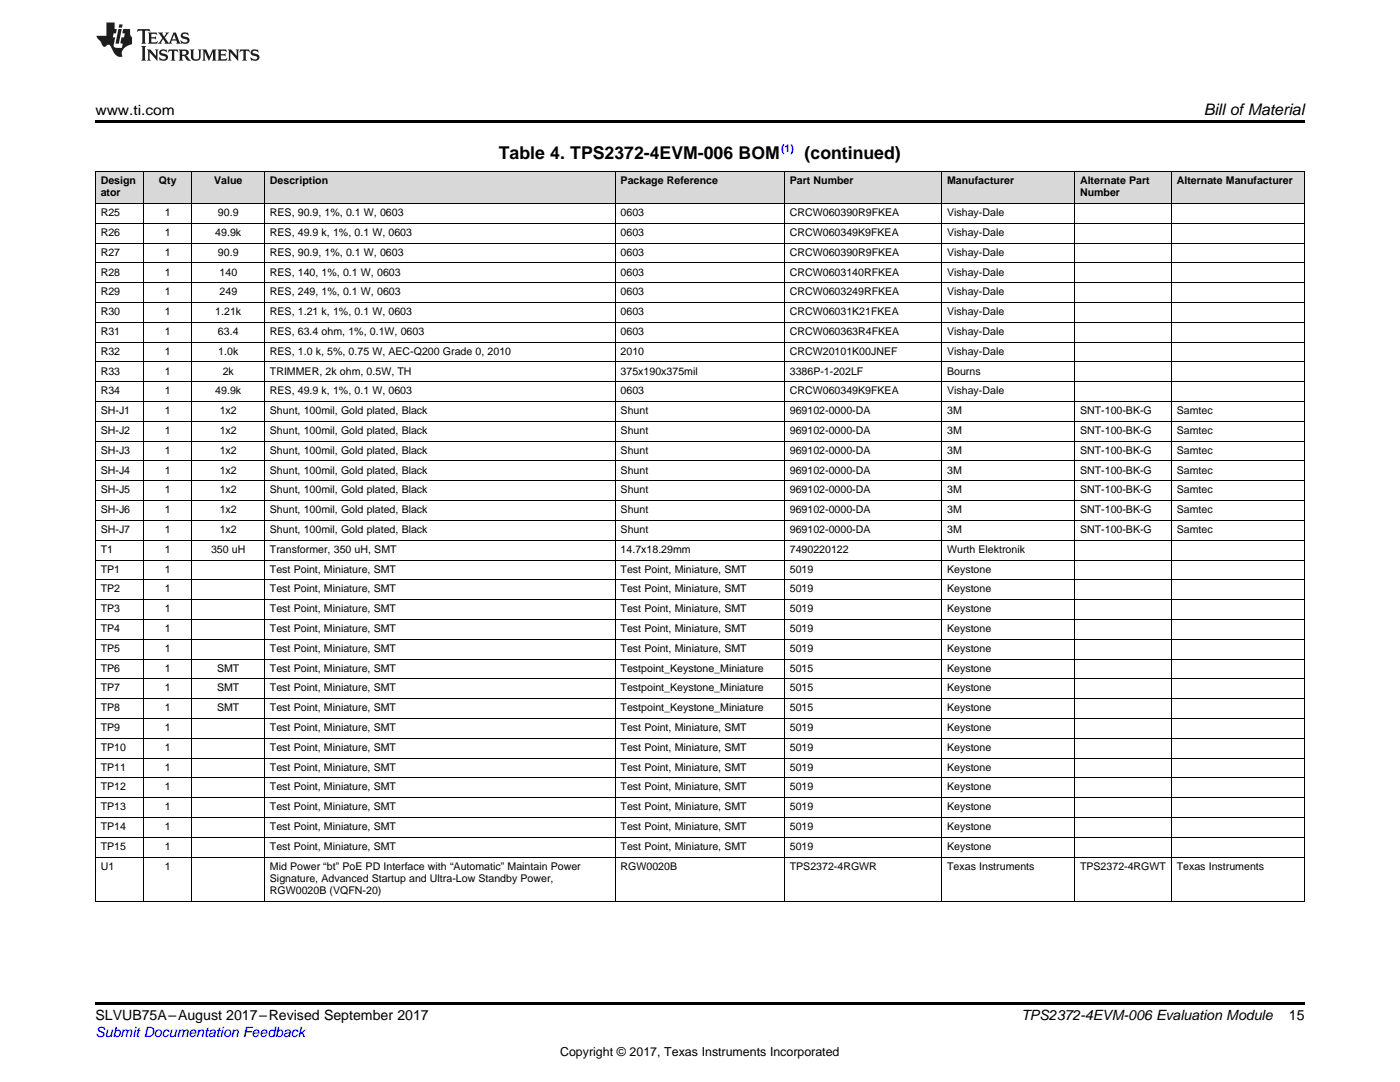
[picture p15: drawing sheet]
<svg xmlns="http://www.w3.org/2000/svg" width="279mm" height="216mm" viewBox="0 0 279 216" stroke-linecap="round" stroke-linejoin="round" font-family="sans-serif">
<defs><g id="words">
<g font-size="3.5">
<text x="99.6" y="31.8">Table 4. TPS2372-4EVM-006 BOM</text>
<text x="160.6" y="31.8">(continued)</text>
</g>
<text font-size="3.2" x="240.2" y="23">Bill ofMaterial</text>
<g font-size="2.8">
<text x="19" y="23">www.ti.com</text>
<text x="19" y="203.6">SLVUB75A–August 2017–Revised September 2017</text>
<text x="203.8" y="203.6">TPS2372-4EVM-006 Evaluation Module</text>
<text x="257.2" y="203.5">15</text>
</g>
<text font-size="2.8" fill="#00f" x="19" y="206.9">Submit Documentation Feedback</text>
<text font-size="2.5" x="111.8" y="210.7">Copyright © 2017, Texas Instruments Incorporated</text>
<text font-size="2.1" fill="#00f" x="155.9" y="30.4">(1)</text>
<g font-size="2.1">
<text x="20.1" y="36.7">Design</text>
<text x="20.1" y="39.2">ator</text>
<text x="31.7" y="36.7">Qty</text>
<text x="42.8" y="36.7">Value</text>
<text x="53.9" y="36.7">Description</text>
<text x="123.9" y="36.7">Package Reference</text>
<text x="157.6" y="36.7">Part Number</text>
<text x="189" y="36.7">Manufacturer</text>
<text x="215.5" y="36.7">Alternate Part</text>
<text x="215.5" y="39.2">Number</text>
<text x="234.8" y="36.7">Alternate Manufacturer</text>
<text x="20.1" y="43.1">R25</text>
<text x="20.1" y="47.1">R26</text>
<text x="32.9" y="43.1">1</text>
<text x="32.9" y="47.1">1</text>
<text x="43" y="47.1">49.9k</text>
<text x="43.5" y="43.1">90.9</text>
<text x="53.9" y="43.1">RES, 90.9, 1%, 0.1 W, 0603</text>
<text x="53.9" y="47.1">RES, 49.9 k, 1%, 0.1 W, 0603</text>
<text x="123.9" y="43.1">0603</text>
<text x="123.9" y="47.1">0603</text>
<text x="157.6" y="43.1">CRCW060390R9FKEA</text>
<text x="157.6" y="47.1">CRCW060349K9FKEA</text>
<text x="189" y="43.1">Vishay-Dale</text>
<text x="189" y="47.1">Vishay-Dale</text>
<text x="20.1" y="51">R27</text>
<text x="32.9" y="51">1</text>
<text x="43.5" y="51">90.9</text>
<text x="53.9" y="51">RES, 90.9, 1%, 0.1 W, 0603</text>
<text x="123.9" y="51">0603</text>
<text x="157.6" y="51">CRCW060390R9FKEA</text>
<text x="189" y="51">Vishay-Dale</text>
<text x="20.1" y="55">R28</text>
<text x="20.1" y="58.9">R29</text>
<text x="32.9" y="55">1</text>
<text x="32.9" y="58.9">1</text>
<text x="43.8" y="55">140</text>
<text x="43.8" y="58.9">249</text>
<text x="53.9" y="55">RES, 140, 1%, 0.1 W, 0603</text>
<text x="53.9" y="58.9">RES, 249, 1%, 0.1 W, 0603</text>
<text x="123.9" y="55">0603</text>
<text x="123.9" y="58.9">0603</text>
<text x="157.6" y="55">CRCW0603140RFKEA</text>
<text x="157.6" y="58.9">CRCW0603249RFKEA</text>
<text x="189" y="55">Vishay-Dale</text>
<text x="189" y="58.9">Vishay-Dale</text>
<text x="20.1" y="62.9">R30</text>
<text x="32.9" y="62.9">1</text>
<text x="43" y="62.9">1.21k</text>
<text x="53.9" y="62.9">RES, 1.21 k, 1%, 0.1 W, 0603</text>
<text x="123.9" y="62.9">0603</text>
<text x="157.6" y="62.9">CRCW06031K21FKEA</text>
<text x="189" y="62.9">Vishay-Dale</text>
<text x="20.1" y="66.9">R31</text>
<text x="20.1" y="70.8">R32</text>
<text x="32.9" y="66.9">1</text>
<text x="32.9" y="70.8">1</text>
<text x="43.5" y="66.9">63.4</text>
<text x="43.6" y="70.8">1.0k</text>
<text x="53.9" y="66.9">RES, 63.4 ohm, 1%, 0.1W, 0603</text>
<text x="53.9" y="70.8">RES, 1.0 k, 5%, 0.75 W, AEC-Q200 Grade 0, 2010</text>
<text x="123.9" y="66.9">0603</text>
<text x="123.9" y="70.8">2010</text>
<text x="157.6" y="66.9">CRCW060363R4FKEA</text>
<text x="157.6" y="70.8">CRCW20101K00JNEF</text>
<text x="189" y="66.9">Vishay-Dale</text>
<text x="189" y="70.8">Vishay-Dale</text>
<text x="20.1" y="74.8">R33</text>
<text x="32.9" y="74.8">1</text>
<text x="44.4" y="74.8">2k</text>
<text x="53.9" y="74.8">TRIMMER, 2k ohm, 0.5W, TH</text>
<text x="123.9" y="74.8">375x190x375mil</text>
<text x="157.6" y="74.8">3386P-1-202LF</text>
<text x="189" y="74.8">Bourns</text>
<text x="20.1" y="78.7">R34</text>
<text x="20.1" y="82.7">SH-J1</text>
<text x="32.9" y="78.7">1</text>
<text x="32.9" y="82.7">1</text>
<text x="43" y="78.7">49.9k</text>
<text x="43.9" y="82.7">1x2</text>
<text x="53.9" y="78.7">RES, 49.9 k, 1%, 0.1 W, 0603</text>
<text x="53.9" y="82.7">Shunt, 100mil, Gold plated, Black</text>
<text x="123.9" y="78.7">0603</text>
<text x="123.9" y="82.7">Shunt</text>
<text x="157.6" y="78.7">CRCW060349K9FKEA</text>
<text x="157.6" y="82.7">969102-0000-DA</text>
<text x="189" y="78.7">Vishay-Dale</text>
<text x="189" y="82.7">3M</text>
<text x="215.5" y="82.7">SNT-100-BK-G</text>
<text x="234.8" y="82.7">Samtec</text>
<text x="20.1" y="86.6">SH-J2</text>
<text x="32.9" y="86.6">1</text>
<text x="43.9" y="86.6">1x2</text>
<text x="53.9" y="86.6">Shunt, 100mil, Gold plated, Black</text>
<text x="123.9" y="86.6">Shunt</text>
<text x="157.6" y="86.6">969102-0000-DA</text>
<text x="189" y="86.6">3M</text>
<text x="215.5" y="86.6">SNT-100-BK-G</text>
<text x="234.8" y="86.6">Samtec</text>
<text x="20.1" y="90.6">SH-J3</text>
<text x="20.1" y="94.5">SH-J4</text>
<text x="32.9" y="90.6">1</text>
<text x="32.9" y="94.5">1</text>
<text x="43.9" y="90.6">1x2</text>
<text x="43.9" y="94.5">1x2</text>
<text x="53.9" y="90.6">Shunt, 100mil, Gold plated, Black</text>
<text x="53.9" y="94.5">Shunt, 100mil, Gold plated, Black</text>
<text x="123.9" y="90.6">Shunt</text>
<text x="123.9" y="94.5">Shunt</text>
<text x="157.6" y="90.6">969102-0000-DA</text>
<text x="157.6" y="94.5">969102-0000-DA</text>
<text x="189" y="90.6">3M</text>
<text x="189" y="94.5">3M</text>
<text x="215.5" y="90.6">SNT-100-BK-G</text>
<text x="215.5" y="94.5">SNT-100-BK-G</text>
<text x="234.8" y="90.6">Samtec</text>
<text x="234.8" y="94.5">Samtec</text>
<text x="20.1" y="98.5">SH-J5</text>
<text x="32.9" y="98.5">1</text>
<text x="43.9" y="98.5">1x2</text>
<text x="53.9" y="98.5">Shunt, 100mil, Gold plated, Black</text>
<text x="123.9" y="98.5">Shunt</text>
<text x="157.6" y="98.5">969102-0000-DA</text>
<text x="189" y="98.5">3M</text>
<text x="215.5" y="98.5">SNT-100-BK-G</text>
<text x="234.8" y="98.5">Samtec</text>
<text x="20.1" y="102.4">SH-J6</text>
<text x="20.1" y="106.4">SH-J7</text>
<text x="32.9" y="102.4">1</text>
<text x="32.9" y="106.4">1</text>
<text x="43.9" y="102.4">1x2</text>
<text x="43.9" y="106.4">1x2</text>
<text x="53.9" y="102.4">Shunt, 100mil, Gold plated, Black</text>
<text x="53.9" y="106.4">Shunt, 100mil, Gold plated, Black</text>
<text x="123.9" y="102.4">Shunt</text>
<text x="123.9" y="106.4">Shunt</text>
<text x="157.6" y="102.4">969102-0000-DA</text>
<text x="157.6" y="106.4">969102-0000-DA</text>
<text x="189" y="102.4">3M</text>
<text x="189" y="106.4">3M</text>
<text x="215.5" y="102.4">SNT-100-BK-G</text>
<text x="215.5" y="106.4">SNT-100-BK-G</text>
<text x="234.8" y="102.4">Samtec</text>
<text x="234.8" y="106.4">Samtec</text>
<text x="20.1" y="110.3">T1</text>
<text x="32.9" y="110.3">1</text>
<text x="42.1" y="110.3">350 uH</text>
<text x="53.9" y="110.3">Transformer, 350 uH, SMT</text>
<text x="123.9" y="110.3">14.7x18.29mm</text>
<text x="157.6" y="110.3">7490220122</text>
<text x="189" y="110.3">Wurth Elektronik</text>
<text x="20.1" y="114.3">TP1</text>
<text x="20.1" y="118.2">TP2</text>
<text x="32.9" y="114.3">1</text>
<text x="32.9" y="118.2">1</text>
<text x="53.9" y="114.3">Test Point, Miniature, SMT</text>
<text x="53.9" y="118.2">Test Point, Miniature, SMT</text>
<text x="123.9" y="114.3">Test Point, Miniature, SMT</text>
<text x="123.9" y="118.2">Test Point, Miniature, SMT</text>
<text x="157.6" y="114.3">5019</text>
<text x="157.6" y="118.2">5019</text>
<text x="189" y="114.3">Keystone</text>
<text x="189" y="118.2">Keystone</text>
<text x="20.1" y="122.2">TP3</text>
<text x="32.9" y="122.2">1</text>
<text x="53.9" y="122.2">Test Point, Miniature, SMT</text>
<text x="123.9" y="122.2">Test Point, Miniature, SMT</text>
<text x="157.6" y="122.2">5019</text>
<text x="189" y="122.2">Keystone</text>
<text x="20.1" y="126.1">TP4</text>
<text x="20.1" y="130.1">TP5</text>
<text x="32.9" y="126.1">1</text>
<text x="32.9" y="130.1">1</text>
<text x="53.9" y="126.1">Test Point, Miniature, SMT</text>
<text x="53.9" y="130.1">Test Point, Miniature, SMT</text>
<text x="123.9" y="126.1">Test Point, Miniature, SMT</text>
<text x="123.9" y="130.1">Test Point, Miniature, SMT</text>
<text x="157.6" y="126.1">5019</text>
<text x="157.6" y="130.1">5019</text>
<text x="189" y="126.1">Keystone</text>
<text x="189" y="130.1">Keystone</text>
<text x="20.1" y="134">TP6</text>
<text x="20.1" y="138">TP7</text>
<text x="32.9" y="134">1</text>
<text x="32.9" y="138">1</text>
<text x="43.3" y="134">SMT</text>
<text x="43.3" y="138">SMT</text>
<text x="53.9" y="134">Test Point, Miniature, SMT</text>
<text x="53.9" y="138">Test Point, Miniature, SMT</text>
<text x="123.9" y="134">Testpoint_Keystone_Miniature</text>
<text x="123.9" y="138">Testpoint_Keystone_Miniature</text>
<text x="157.6" y="134">5015</text>
<text x="157.6" y="138">5015</text>
<text x="189" y="134">Keystone</text>
<text x="189" y="138">Keystone</text>
<text x="20.1" y="141.9">TP8</text>
<text x="32.9" y="141.9">1</text>
<text x="43.3" y="141.9">SMT</text>
<text x="53.9" y="141.9">Test Point, Miniature, SMT</text>
<text x="123.9" y="141.9">Testpoint_Keystone_Miniature</text>
<text x="157.6" y="141.9">5015</text>
<text x="189" y="141.9">Keystone</text>
<text x="20.1" y="145.9">TP9</text>
<text x="20.1" y="149.8">TP10</text>
<text x="32.9" y="145.9">1</text>
<text x="32.9" y="149.8">1</text>
<text x="53.9" y="145.9">Test Point, Miniature, SMT</text>
<text x="53.9" y="149.8">Test Point, Miniature, SMT</text>
<text x="123.9" y="145.9">Test Point, Miniature, SMT</text>
<text x="123.9" y="149.8">Test Point, Miniature, SMT</text>
<text x="157.6" y="145.9">5019</text>
<text x="157.6" y="149.8">5019</text>
<text x="189" y="145.9">Keystone</text>
<text x="189" y="149.8">Keystone</text>
<text x="20.1" y="153.8">TP11</text>
<text x="32.9" y="153.8">1</text>
<text x="53.9" y="153.8">Test Point, Miniature, SMT</text>
<text x="123.9" y="153.8">Test Point, Miniature, SMT</text>
<text x="157.6" y="153.8">5019</text>
<text x="189" y="153.8">Keystone</text>
<text x="20.1" y="157.7">TP12</text>
<text x="20.1" y="161.7">TP13</text>
<text x="32.9" y="157.7">1</text>
<text x="32.9" y="161.7">1</text>
<text x="53.9" y="157.7">Test Point, Miniature, SMT</text>
<text x="53.9" y="161.7">Test Point, Miniature, SMT</text>
<text x="123.9" y="157.7">Test Point, Miniature, SMT</text>
<text x="123.9" y="161.7">Test Point, Miniature, SMT</text>
<text x="157.6" y="157.7">5019</text>
<text x="157.6" y="161.7">5019</text>
<text x="189" y="157.7">Keystone</text>
<text x="189" y="161.7">Keystone</text>
<text x="20.1" y="165.6">TP14</text>
<text x="32.9" y="165.6">1</text>
<text x="53.9" y="165.6">Test Point, Miniature, SMT</text>
<text x="123.9" y="165.6">Test Point, Miniature, SMT</text>
<text x="157.6" y="165.6">5019</text>
<text x="189" y="165.6">Keystone</text>
<text x="20.1" y="169.6">TP15</text>
<text x="20.1" y="173.5">U1</text>
<text x="32.9" y="169.6">1</text>
<text x="32.9" y="173.5">1</text>
<text x="53.9" y="169.6">Test Point, Miniature, SMT</text>
<text x="53.9" y="173.5">Mid Power “bt” PoE PD Interface with “Automatic” Maintain Power</text>
<text x="123.9" y="169.6">Test Point, Miniature, SMT</text>
<text x="123.9" y="173.5">RGW0020B</text>
<text x="157.6" y="169.6">5019</text>
<text x="157.6" y="173.5">TPS2372-4RGWR</text>
<text x="189" y="169.6">Keystone</text>
<text x="189" y="173.5">Texas Instruments</text>
<text x="215.5" y="173.5">TPS2372-4RGWT</text>
<text x="234.8" y="173.5">Texas Instruments</text>
<text x="53.9" y="176">Signature, Advanced Startup and Ultra-Low Standby Power,</text>
<text x="53.9" y="178.5">RGW0020B (VQFN-20)</text>
</g>
</g></defs>
<g fill="#d8d8d8">
<path d="M19 34.3h9.7v6.4h-9.7z"/>
<path d="M28.7 34.3h9.6v6.4h-9.6z"/>
<path d="M38.3 34.3h14.5v6.4h-14.5z"/>
<path d="M52.8 34.3h70v6.4h-70z"/>
<path d="M122.8 34.3h33.8v6.4h-33.8z"/>
<path d="M156.6 34.3h31.4v6.4h-31.4z"/>
<path d="M188 34.3h26.5v6.4h-26.5z"/>
<path d="M214.5 34.3h19.3v6.4h-19.3z"/>
<path d="M233.8 34.3h26.5v6.4h-26.5z"/>
</g>
<path d="M19 24h241.3v.6h-241.3zM19 200h241.3v.6h-241.3z" fill="#000"/>
<g fill="none" stroke="#000" stroke-width=".2">
<path d="M19 34.2h241.3M19.1 34.3v145.7M28.6 34.3v145.7M38.3 34.3v145.7M52.8 34.3v145.7M122.7 34.3v145.7M156.5 34.3v145.7M187.9 34.3v145.7M214.4 34.3v145.7M233.7 34.3v145.7M260.3 34.3v145.7M19 56.4h241.3"/>
<path d="M19 52.5h241.3M19 48.5h241.3M19 44.6h241.3M19 40.6h241.3M19 76.2h241.3M19 72.2h241.3M19 68.3h241.3M19 64.3h241.3M19 60.4h241.3M19 99.9h241.3M19 95.9h241.3M19 92h241.3"/>
<path d="M19 88h241.3M19 84.1h241.3M19 80.1h241.3M19 119.6h241.3M19 115.7h241.3M19 111.7h241.3M19 107.8h241.3M19 103.8h241.3M19 139.4h241.3M19 135.4h241.3M19 131.5h241.3M19 127.5h241.3"/>
<path d="M19 123.6h241.3M19 159.2h241.3M19 155.2h241.3M19 151.3h241.3M19 147.3h241.3M19 143.4h241.3M19 179.9h241.3M19 171h241.3M19 167.1h241.3M19 163.1h241.3"/>
</g>
<g fill="#231f20">
<path d="M27.5 5.8l-.1 .6 .4-.3h.6v.2v2.1l-.2 .3h1l-.3-.3v-2.1l.1-.2h.5l.5 .3-.2-.6zM29.5 6.5l.2 .4v1.5l-.2 .3h1.8l.2-.5a1.04 1.04 0 0 1-1.3 .1v-.6h.6l.3 .2v-.7l-.3 .2h-.6v-.6h.8l.4 .2-.2-.5zM31.5 6.5l.9 1.1-.9 1.1h.8l-.2-.2 .5-.7 .4 .7-.2 .2h1.5l-.1-.2 .1-.4h.9l.1 .4-.2 .2h1l-.3-.3-.7-1.9h-.5l-.9 2.1-.8-1.1 .9-1h-.8l.1 .3-.3 .5-.4-.6 .2-.2zM34.7 6.9l.4 .9h-.7zM36.3 6.6a.63 .63 0 0 0-.2 .7 .63 .63 0 0 0 .6 .4l.6 .2 .1 .2a.75 .75 0 0 1-.7 .4 .75 .75 0 0 1-.6-.5l.1 .7 .1-.1a1.11 1.11 0 0 0 1.5-.5 1.13 1.13 0 0 0-1.2-.9l-.1-.3a1.04 1.04 0 0 1 1.2 .2l-.2-.6-.1 .1-.5-.1zM28.2 9.2l.2 .3v2.2l-.2 .4h1l-.3-.4v-2.2l.3-.3zM29.3 9.9l.3 .3v1.5l-.3 .4h.8l-.2-.4v-1.3l1.5 1.7v-1.9l.2-.3h-.7l.2 .3v.9l-1.1-1.2zM32 10a.62 .62 0 0 0-.2 .7 .62 .62 0 0 0 .6 .4l.6 .2 .1 .2a.76 .76 0 0 1-.7 .4 .76 .76 0 0 1-.6-.5l.1 .7 .1-.1a1.11 1.11 0 0 0 1.5-.6 1.13 1.13 0 0 0-1.2-.8l-.1-.3a1.04 1.04 0 0 1 1.2 .1l-.2-.5-.1 .1-.5-.2zM33.7 9.9l-.2 .6a.61 .61 0 0 1 .8-.3v1.5l-.2 .4h.9l-.2-.4v-1.5a.63 .63 0 0 1 .8 .3l-.2-.6zM35.6 9.9l.3 .3v1.5l-.3 .4h1l-.2-.2v-.7l.5 .2a.76 .76 0 0 0 1.2 .6l-1-.9a.58 .58 0 0 0 .6-.6 .58 .58 0 0 0-.5-.6zM36.4 10.2l.1-.1a.45 .45 0 0 1 .5 .1 .45 .45 0 0 1 .1 .5l-.7 .2zM37.9 9.9l.2 .2a2.17 2.17 0 0 0 .3 1.9 .99 .99 0 0 0 1.6-.7v-1.1l.2-.3h-.7l.2 .2a1.92 1.92 0 0 1-.2 1.7 .6 .6 0 0 1-.9-.5v-1.1l.2-.3zM40.4 9.9l.2 .3v1.5l-.2 .4h.7l-.2-.4v-1.4l.8 1.8 .8-1.8v1.4l-.2 .4h.9l-.2-.4v-1.5l.2-.3h-.8l-.6 1.4-.6-1.4zM43.4 9.9l.2 .3v1.5l-.2 .4h1.8l.2-.6a1.04 1.04 0 0 1-1.3 .2v-.6h.5l.4 .1v-.6l-.4 .2h-.5v-.6h.8l.3 .2-.1-.5zM45.5 9.9l.2 .3v1.5l-.2 .4h.7l-.2-.4v-1.3l1.5 1.7v-1.9l.2-.3h-.7l.2 .3v.9l-1.1-1.2zM47.9 9.9l-.1 .6a.61 .61 0 0 1 .8-.3v1.5l-.3 .4h1l-.3-.4 .1-1.5a.63 .63 0 0 1 .7 .3l-.1-.6zM50.2 10a.62 .62 0 0 0-.2 .7 .62 .62 0 0 0 .6 .4l.6 .2 .2 .2a.76 .76 0 0 1-.8 .4 .76 .76 0 0 1-.6-.5l.1 .7 .2-.1a1.11 1.11 0 0 0 1.5-.6 1.13 1.13 0 0 0-1.3-.8l-.1-.3a1.04 1.04 0 0 1 1.2 .1l-.1-.5-.2 .1-.5-.2z"/>
<path d="M21.2 4.5v2.6h-1.9l.1 .4 .7 .9a.91 .91 0 0 0 1 .9 .56 .56 0 0 1 .5-.4 .56 .56 0 0 1 .5 .3l.4 .8a1.53 1.53 0 0 0 1.9 1.3 1.54 1.54 0 0 1 1-2.1l.9-.4v-1.4a1.52 1.52 0 0 1-.3-1.6h-1.4l-.2 .9h.5l-.2 .8h-.4l-.2 .9v.2l.4 .1-.2 .9a1.93 1.93 0 0 1-1.6-.3l.3-1.8h-.5l.2-.8h.4l.2-.9h-.4v-1.3zM23.6 5.8l-.6 2.9h.7l.6-2.9zM23.8 4.9l-.1 .6h.6l.2-.6z"/>
</g>
<use href="#words"/>
</svg>
